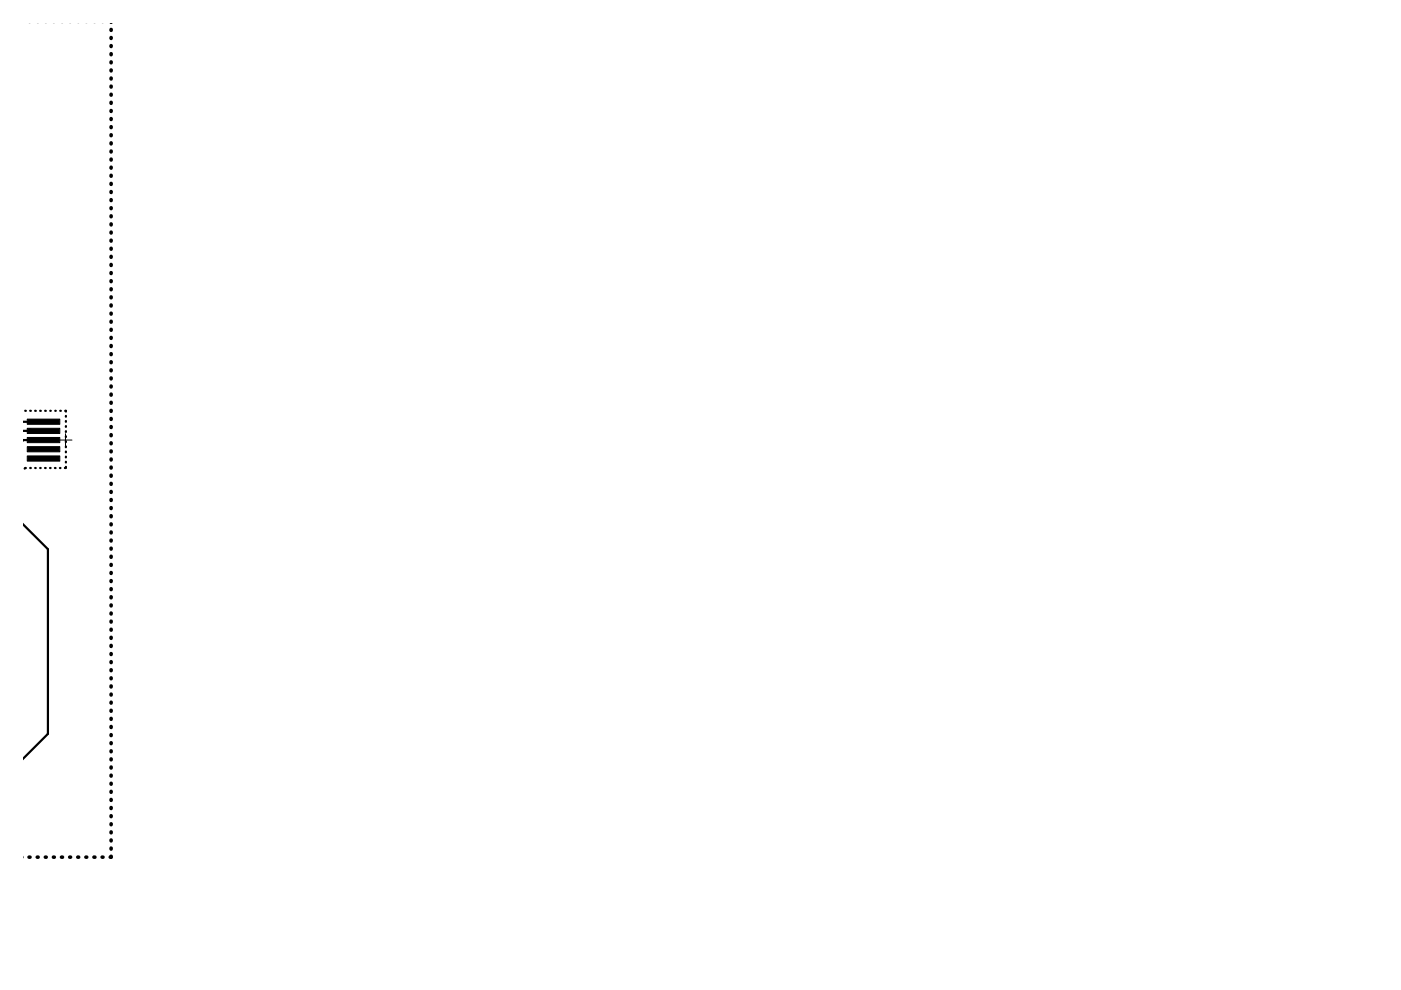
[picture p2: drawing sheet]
<svg xmlns="http://www.w3.org/2000/svg" width="297mm" height="210mm" viewBox="0 0 297 210" stroke-linecap="round" stroke-linejoin="round" font-family="sans-serif">
<path d="M5.8 88.9h6.9v1.1h-6.9zM5.8 90.8h6.9v1.1h-6.9zM5.8 92.8h6.9v1.1h-6.9zM5.8 94.7h6.9v1.1h-6.9zM5.8 96.7h6.9v1.1h-6.9z" fill="#000" stroke="#000" stroke-width=".21"/>
<g fill="none" stroke="#000" stroke-width=".76">
<path d="M23.6 6.2v.2M23.6 8v.1M23.6 9.7v.2M23.6 11.4v.2M23.6 13.1v.2M23.6 14.8v.2M23.6 16.6v.1M23.6 18.3v.2M23.6 20v.2M23.6 21.7v.2M23.6 23.4v.2M23.6 25.1v.2"/>
<path d="M23.6 26.9v.2M23.6 28.6v.2M23.6 30.3v.2M23.6 32v.2M23.6 33.7v.2M23.6 35.5v.1M23.6 37.2v.2M23.6 38.9v.2M23.6 40.6v.2M23.6 42.3v.2M23.6 44v.2M23.6 45.8v.2"/>
<path d="M23.6 47.5v.2M23.6 49.2v.2M23.6 50.9v.2M23.6 52.6v.2M23.6 54.4v.1M23.6 56.1v.2M23.6 57.8v.2M23.6 59.5v.2M23.6 61.2v.2M23.6 62.9v.2M23.6 64.7v.2M23.6 66.4v.2"/>
<path d="M23.6 68.1v.2M23.6 69.8v.2M23.6 71.5v.2M23.6 73.3v.2M23.6 75v.2M23.6 76.7v.2M23.6 78.4v.2M6.4 91.2v.3M23.6 80.1v.2M23.6 81.9v.1M23.6 83.6v.2M23.6 85.3v.2"/>
<path d="M23.6 87v.2M23.6 88.7v.2M23.6 90.4v.2M23.6 92.2v.2M23.6 93.9v.2M23.6 95.6v.2M23.6 97.3v.2M23.6 99v.2M23.6 100.8v.2M23.6 102.5v.2M23.6 104.2v.2M23.6 105.9v.2"/>
<path d="M23.6 107.6v.2M23.6 109.3v.3M23.6 111.1v.2M23.6 112.8v.2M23.6 114.5v.2M23.6 116.2v.2M23.6 117.9v.3M23.6 119.7v.2M23.6 121.4v.2M23.6 123.1v.2M23.6 124.8v.2M23.6 126.5v.2"/>
<path d="M23.6 128.3v.2M23.6 130v.2M23.6 131.7v.2M23.6 133.4v.2M23.6 135.1v.2M23.6 136.8v.3M23.6 138.6v.2M23.6 140.3v.2M23.6 142v.2M23.6 143.7v.2M23.6 145.4v.2M23.6 147.2v.2"/>
<path d="M23.6 148.9v.2M23.6 150.6v.2M23.6 152.3v.2M23.6 154v.2M23.6 155.8v.2M23.6 157.5v.2M23.6 159.2v.2M23.6 160.9v.2M23.6 162.6v.2M23.6 164.4v.1M23.6 166.1v.2M23.6 167.8v.2"/>
<path d="M23.6 169.5v.2M23.6 171.2v.2M23.6 173v.1M23.6 174.7v.2M23.6 176.4v.2M23.6 178.1v.2M23.6 179.8v.2M6.2 181.7h.2M7.9 181.7h.2M9.6 181.7h.2M11.3 181.7h.2M13 181.7h.3"/>
<path d="M14.8 181.7h.2M16.5 181.7h.2M18.2 181.7h.2M19.9 181.7h.2M21.7 181.7h.1M23.6 181.5v.2h-.2"/>
</g>
<g fill="none" stroke="#000" stroke-width=".47">
<path d="M4.9 93.3h4.3M4.9 91.4h4.3M4.9 89.4h4.3M5.3 87.1h.2M5.5 99.2l-.3 .2M6.4 87.1h.1M6.4 99.2h.1M7.5 87.1h.1M7.5 99.2h.1M8.5 87.1h.2M8.5 99.2h.1M9.2 89.4h.1"/>
<path d="M9.5 99.2h.2M9.6 87.1h.1M10.6 99.2h.1M10.6 87.1h.2M11.6 99.2h.2M11.7 87.1h.1M12.7 99.2h.1M12.8 87.1h.1M13.8 87.1h.2v.2M14 88.2v.1M14 89.3v.1M14 90.3v.2"/>
<path d="M14 91.4v.2M14 92.5v.2M14 93.6v.1M14 94.7v.1M14 95.7v.2M14 96.8v.2M14 97.9v.2M14 99v.1l-.2 .1M4.9 111.2l5.3 5.2v39.2l-5.3 5.2"/>
</g>
<path d="M12.5 93.3h2.8M13.9 91.9v2.8" fill="none" stroke="#000" stroke-width=".21"/>
</svg>
